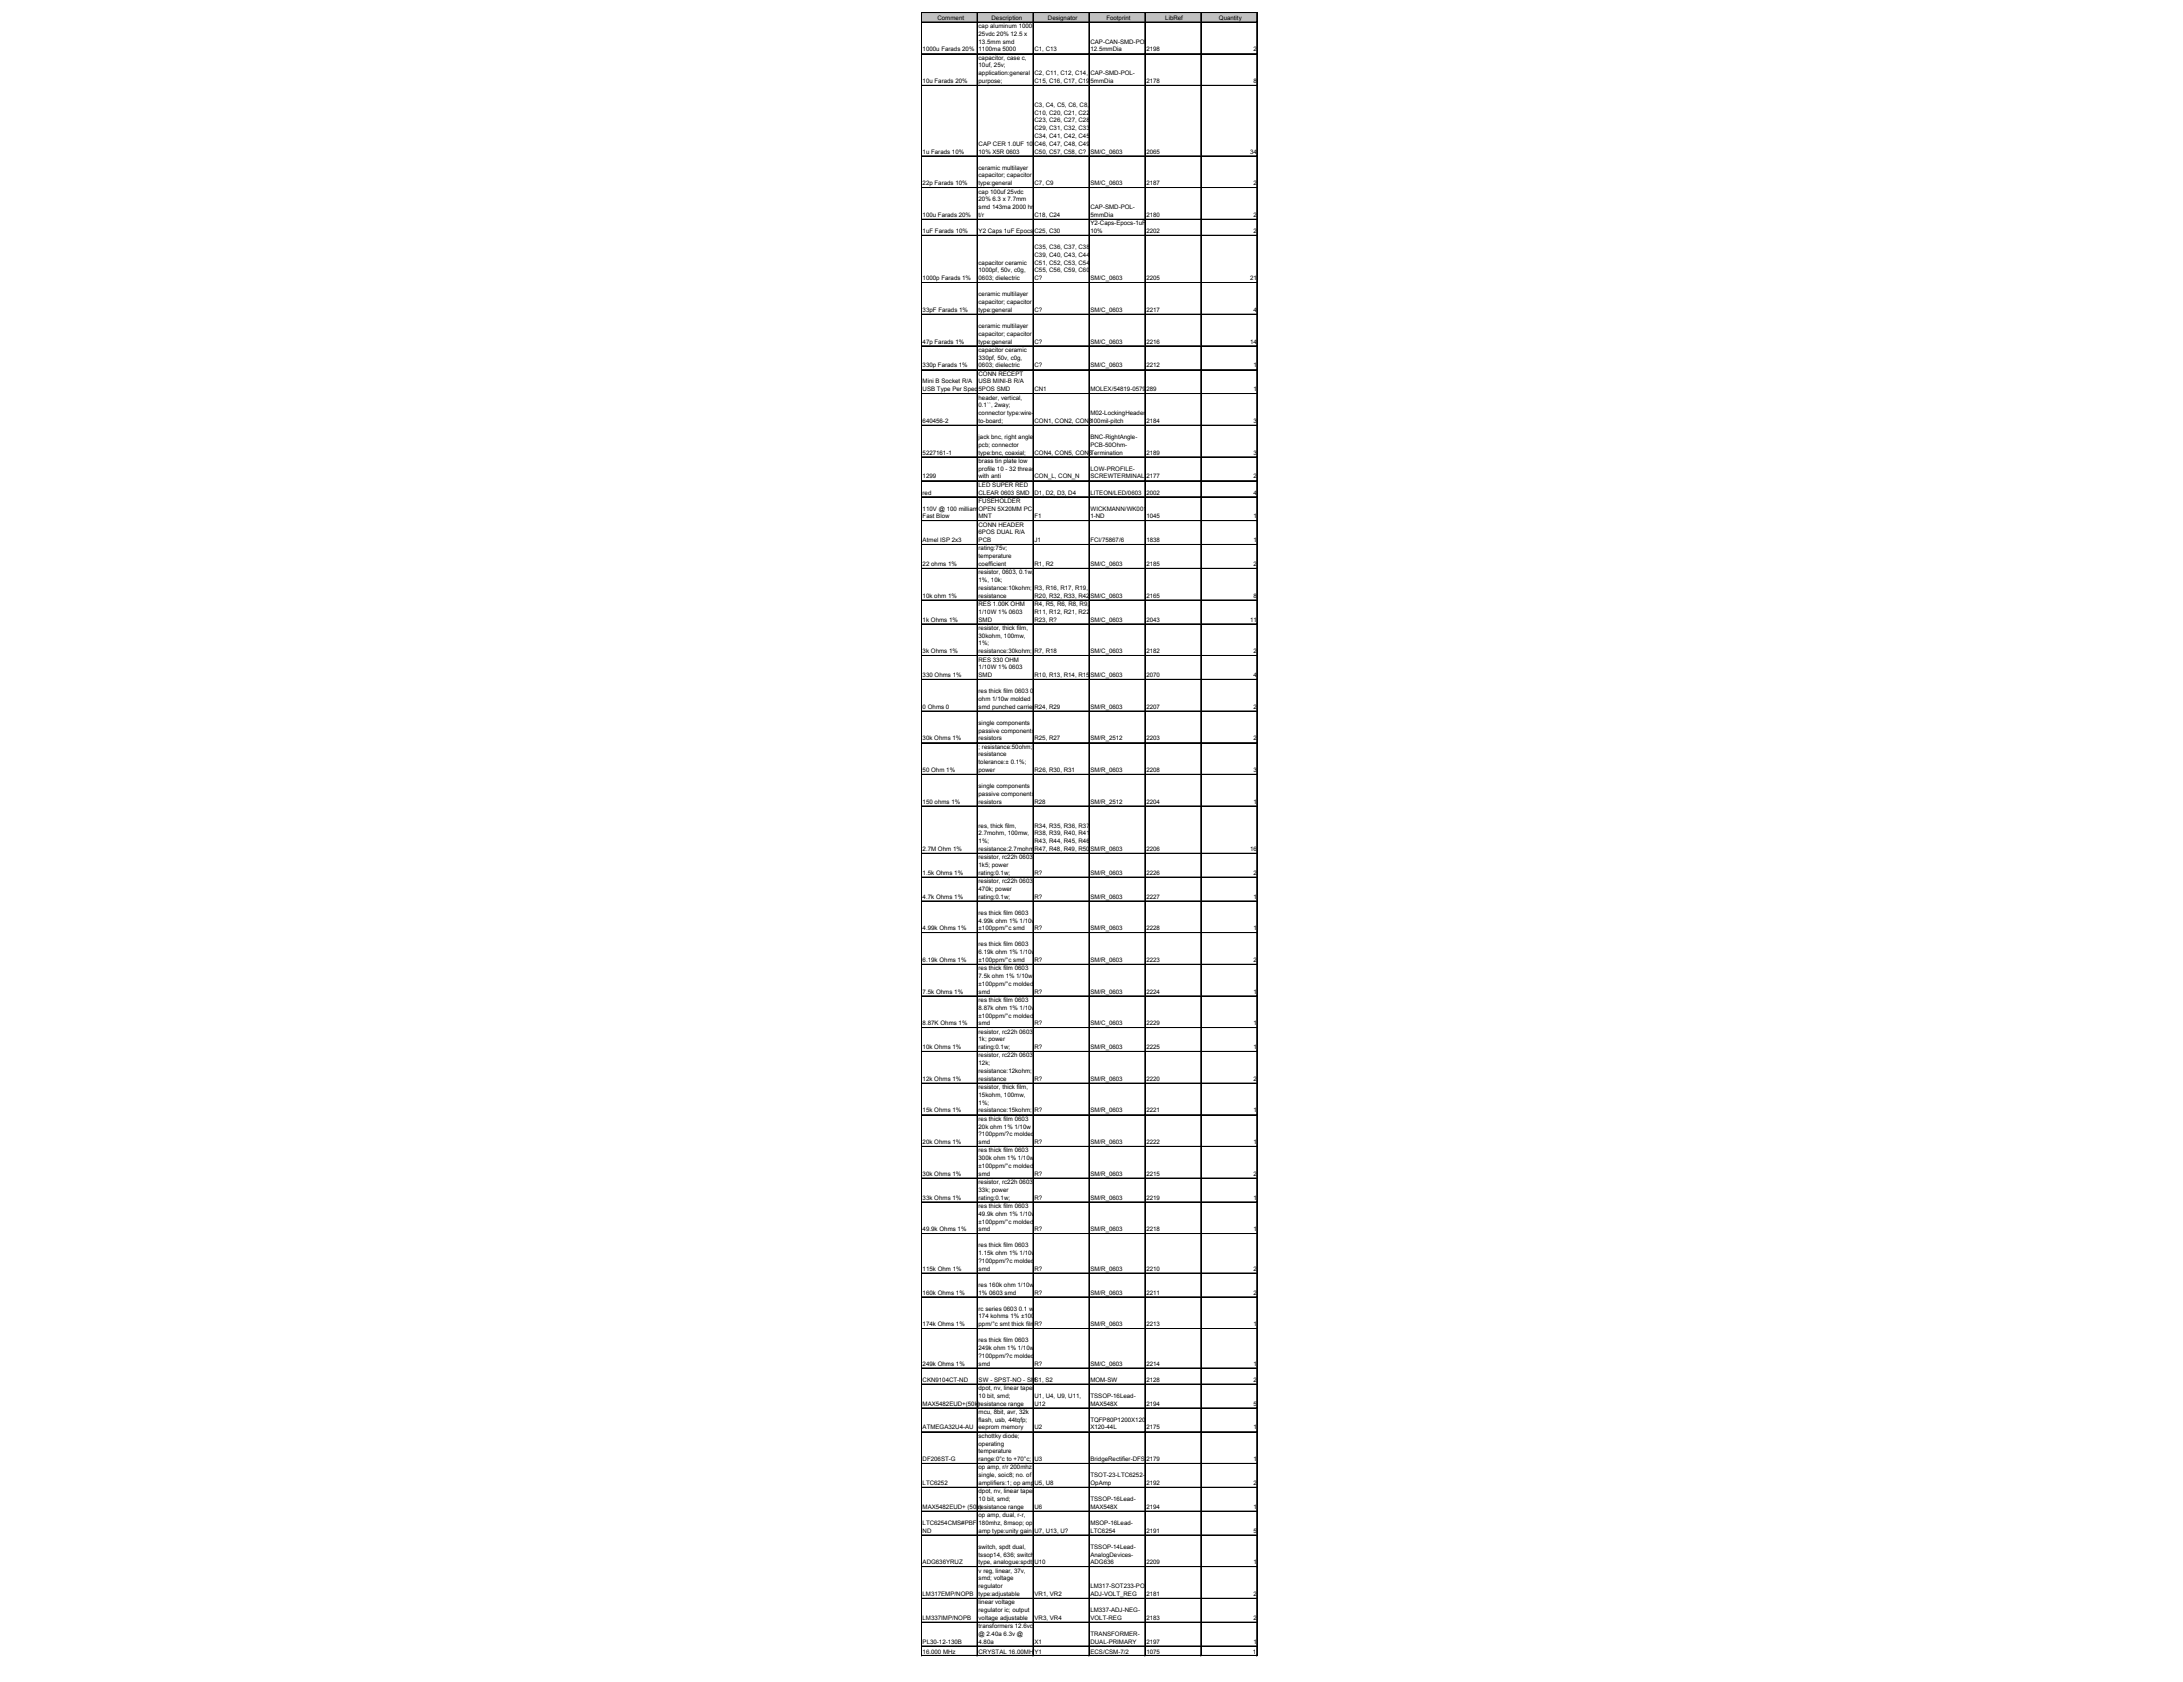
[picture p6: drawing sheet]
<svg xmlns="http://www.w3.org/2000/svg" width="269mm" height="207mm" viewBox="0 0 269 207" stroke-linecap="round" stroke-linejoin="round" font-family="sans-serif">
<defs><g id="words">
<g font-size=".8">
<text x="115.4" y="2.4">Comment</text>
<text x="120.5" y="3.5">cap aluminum 1000uf</text>
<text x="120.5" y="4.4">25vdc 20% 12.5 x</text>
<text x="120.5" y="5.4">13.5mm smd</text>
<text x="122.1" y="2.4">Description</text>
<text x="129" y="2.4">Designator</text>
<text x="134.3" y="5.4">CAP-CAN-SMD-POL-</text>
<text x="136.2" y="2.4">Footprint</text>
<text x="143.5" y="2.4">LibRef</text>
<text x="150.1" y="2.4">Quantity</text>
<text x="113.6" y="6.3">1000u Farads 20%</text>
<text x="113.6" y="10.2">10u Farads 20%</text>
<text x="120.5" y="6.3">1100ma 5000</text>
<text x="120.5" y="7.3">capacitor, case c,</text>
<text x="120.5" y="8.3">10uf, 25v;</text>
<text x="120.5" y="9.3">application:general</text>
<text x="120.5" y="10.2">purpose;</text>
<text x="127.4" y="6.3">C1, C13</text>
<text x="127.4" y="9.3">C2, C11, C12, C14,</text>
<text x="127.4" y="10.2">C15, C16, C17, C19</text>
<text x="134.3" y="6.3">12.5mmDia</text>
<text x="134.3" y="9.3">CAP-SMD-POL-</text>
<text x="134.3" y="10.2">5mmDia</text>
<text x="141.2" y="6.3">2198</text>
<text x="141.2" y="10.2">2178</text>
<text x="154.3" y="6.3">2</text>
<text x="154.3" y="10.2">8</text>
<text x="120.5" y="18">CAP CER 1.0UF 10VC46, C47, C48, C49,</text>
<text x="127.4" y="13.2">C3, C4, C5, C6, C8,</text>
<text x="127.4" y="14.1">C10, C20, C21, C22,</text>
<text x="127.4" y="15.1">C23, C26, C27, C28,</text>
<text x="127.4" y="16">C29, C31, C32, C33,</text>
<text x="127.4" y="17">C34, C41, C42, C45,</text>
<text x="113.6" y="18.9">1u Farads 10%</text>
<text x="113.6" y="22.8">22p Farads 10%</text>
<text x="120.5" y="18.9">10% X5R 0603</text>
<text x="120.5" y="20.9">ceramic multilayer</text>
<text x="120.5" y="21.9">capacitor; capacitor</text>
<text x="120.5" y="22.8">type:general</text>
<text x="120.5" y="23.8">cap 100uf 25vdc</text>
<text x="127.4" y="18.9">C50, C57, C58, C?</text>
<text x="127.4" y="22.8">C7, C9</text>
<text x="134.3" y="18.9">SM/C_0603</text>
<text x="134.3" y="22.8">SM/C_0603</text>
<text x="141.2" y="18.9">2065</text>
<text x="141.2" y="22.8">2187</text>
<text x="154" y="18.9">34</text>
<text x="154.3" y="22.8">2</text>
<text x="113.6" y="26.7">100u Farads 20%</text>
<text x="113.6" y="28.7">1uF Farads 10%</text>
<text x="120.5" y="24.8">20% 6.3 x 7.7mm</text>
<text x="120.5" y="25.8">smd 143ma 2000 hr</text>
<text x="120.5" y="26.7">t/r</text>
<text x="120.5" y="28.7">Y2 Caps 1uF Epocs</text>
<text x="127.4" y="26.7">C18, C24</text>
<text x="127.4" y="28.7">C25, C30</text>
<text x="134.3" y="25.8">CAP-SMD-POL-</text>
<text x="134.3" y="26.7">5mmDia</text>
<text x="134.3" y="27.7">Y2-Caps-Epocs-1uF-</text>
<text x="134.3" y="28.7">10%</text>
<text x="141.2" y="26.7">2180</text>
<text x="141.2" y="28.7">2202</text>
<text x="154.3" y="26.7">2</text>
<text x="154.3" y="28.7">2</text>
<text x="113.6" y="34.5">1000p Farads 1%</text>
<text x="120.5" y="32.6">capacitor ceramic</text>
<text x="120.5" y="33.5">1000pf, 50v, c0g,</text>
<text x="120.5" y="34.5">0603; dielectric</text>
<text x="127.4" y="30.7">C35, C36, C37, C38,</text>
<text x="127.4" y="31.6">C39, C40, C43, C44,</text>
<text x="127.4" y="32.6">C51, C52, C53, C54,</text>
<text x="127.4" y="33.5">C55, C56, C59, C60,</text>
<text x="127.4" y="34.5">C?</text>
<text x="134.3" y="34.5">SM/C_0603</text>
<text x="141.2" y="34.5">2205</text>
<text x="154" y="34.5">21</text>
<text x="113.6" y="38.4">33pF Farads 1%</text>
<text x="120.5" y="36.5">ceramic multilayer</text>
<text x="120.5" y="37.4">capacitor; capacitor</text>
<text x="120.5" y="38.4">type:general</text>
<text x="120.5" y="40.4">ceramic multilayer</text>
<text x="120.5" y="41.3">capacitor; capacitor</text>
<text x="127.4" y="38.4">C?</text>
<text x="134.3" y="38.4">SM/C_0603</text>
<text x="141.2" y="38.4">2217</text>
<text x="154.3" y="38.4">4</text>
<text x="113.6" y="42.3">47p Farads 1%</text>
<text x="113.6" y="45.2">330p Farads 1%</text>
<text x="113.6" y="47.2">Mini B Socket R/A</text>
<text x="120.5" y="42.3">type:general</text>
<text x="120.5" y="43.3">capacitor ceramic</text>
<text x="120.5" y="44.3">330pf, 50v, c0g,</text>
<text x="120.5" y="45.2">0603; dielectric</text>
<text x="120.5" y="46.3">CONN RECEPT</text>
<text x="120.5" y="47.2">USB MINI-B R/A</text>
<text x="127.4" y="42.3">C?</text>
<text x="127.4" y="45.2">C?</text>
<text x="134.3" y="42.3">SM/C_0603</text>
<text x="134.3" y="45.2">SM/C_0603</text>
<text x="141.2" y="42.3">2216</text>
<text x="141.2" y="45.2">2212</text>
<text x="154" y="42.3">14</text>
<text x="154.3" y="45.2">1</text>
<text x="113.6" y="48.2">USB Type Per Spec</text>
<text x="113.6" y="52.1">640456-2</text>
<text x="120.5" y="48.2">5POS SMD</text>
<text x="120.5" y="49.2">header, vertical,</text>
<text x="120.5" y="50.2">0.1``, 2way;</text>
<text x="120.5" y="51.1">connector type:wire-</text>
<text x="120.5" y="52.1">to-board;</text>
<text x="127.4" y="48.2">CN1</text>
<text x="127.4" y="52.1">CON1, CON2, CON3100mil-pitch</text>
<text x="134.3" y="48.2">MOLEX/54819-0579</text>
<text x="134.3" y="51.1">M02-LockingHeader-</text>
<text x="141.2" y="48.2">289</text>
<text x="141.2" y="52.1">2184</text>
<text x="154.3" y="48.2">1</text>
<text x="154.3" y="52.1">3</text>
<text x="113.6" y="56">5227161-1</text>
<text x="113.6" y="58.9">1299</text>
<text x="120.5" y="54">jack bnc, right angle,</text>
<text x="120.5" y="55">pcb; connector</text>
<text x="120.5" y="56">type:bnc, coaxial;</text>
<text x="120.5" y="57">brass tin plate low</text>
<text x="120.5" y="57.9">profile 10 - 32 thread</text>
<text x="120.5" y="58.9">with anti</text>
<text x="120.5" y="59.9">LED SUPER RED</text>
<text x="127.4" y="56">CON4, CON5, CON6Termination</text>
<text x="127.4" y="58.9">CON_L, CON_N</text>
<text x="134.3" y="54">BNC-RightAngle-</text>
<text x="134.3" y="55">PCB-50Ohm-</text>
<text x="134.3" y="57.9">LOW-PROFILE-</text>
<text x="134.3" y="58.9">SCREWTERMINAL</text>
<text x="141.2" y="56">2189</text>
<text x="141.2" y="58.9">2177</text>
<text x="154.3" y="56">3</text>
<text x="154.3" y="58.9">2</text>
<text x="113.6" y="60.9">red</text>
<text x="113.6" y="62.9">110V @ 100 milliam</text>
<text x="113.6" y="63.8">Fast Blow</text>
<text x="120.4" y="62.9">p</text>
<text x="120.5" y="60.9">CLEAR 0603 SMD</text>
<text x="120.5" y="61.9">FUSEHOLDER</text>
<text x="120.5" y="62.9">OPEN 5X20MM PC</text>
<text x="120.5" y="63.8">MNT</text>
<text x="120.5" y="64.8">CONN HEADER</text>
<text x="120.5" y="65.8">6POS DUAL R/A</text>
<text x="127.4" y="60.9">D1, D2, D3, D4</text>
<text x="127.4" y="63.8">F1</text>
<text x="134.3" y="60.9">LITEON/LED/0603</text>
<text x="134.3" y="62.9">WICKMANN/WK001</text>
<text x="134.3" y="63.8">1-ND</text>
<text x="141.2" y="60.9">2002</text>
<text x="141.2" y="63.8">1045</text>
<text x="154.3" y="60.9">4</text>
<text x="154.3" y="63.8">1</text>
<text x="113.6" y="66.8">Atmel ISP 2x3</text>
<text x="113.6" y="69.7">22 ohms 1%</text>
<text x="120.5" y="66.8">PCB</text>
<text x="120.5" y="67.8">rating:75v;</text>
<text x="120.5" y="68.7">temperature</text>
<text x="120.5" y="69.7">coefficient</text>
<text x="120.5" y="70.7">resistor, 0603, 0.1w,</text>
<text x="120.5" y="71.7">1%, 10k;</text>
<text x="127.4" y="66.8">J1</text>
<text x="127.4" y="69.7">R1, R2</text>
<text x="134.3" y="66.8">FCI/75867/6</text>
<text x="134.3" y="69.7">SM/C_0603</text>
<text x="141.2" y="66.8">1838</text>
<text x="141.2" y="69.7">2185</text>
<text x="154.3" y="66.8">1</text>
<text x="154.3" y="69.7">2</text>
<text x="113.6" y="73.6">10k ohm 1%</text>
<text x="113.6" y="76.5">1k Ohms 1%</text>
<text x="120.5" y="72.6">resistance:10kohm;</text>
<text x="120.5" y="73.6">resistance</text>
<text x="120.5" y="74.6">RES 1.00K OHM</text>
<text x="120.5" y="75.6">1/10W 1% 0603</text>
<text x="120.5" y="76.5">SMD</text>
<text x="120.5" y="77.5">resistor, thick film,</text>
<text x="127.4" y="72.6">R3, R16, R17, R19,</text>
<text x="127.4" y="73.6">R20, R32, R33, R42</text>
<text x="127.4" y="74.6">R4, R5, R6, R8, R9,</text>
<text x="127.4" y="75.6">R11, R12, R21, R22,</text>
<text x="127.4" y="76.5">R23, R?</text>
<text x="134.3" y="73.6">SM/C_0603</text>
<text x="134.3" y="76.5">SM/C_0603</text>
<text x="141.2" y="73.6">2165</text>
<text x="141.2" y="76.5">2043</text>
<text x="154" y="76.5">11</text>
<text x="154.3" y="73.6">8</text>
<text x="113.6" y="80.4">3k Ohms 1%</text>
<text x="113.6" y="83.4">330 Ohms 1%</text>
<text x="120.5" y="78.5">30kohm, 100mw,</text>
<text x="120.5" y="79.5">1%;</text>
<text x="120.5" y="80.4">resistance:30kohm;</text>
<text x="120.5" y="81.4">RES 330 OHM</text>
<text x="120.5" y="82.4">1/10W 1% 0603</text>
<text x="120.5" y="83.4">SMD</text>
<text x="127.4" y="80.4">R7, R18</text>
<text x="127.4" y="83.4">R10, R13, R14, R15</text>
<text x="134.3" y="80.4">SM/C_0603</text>
<text x="134.3" y="83.4">SM/C_0603</text>
<text x="141.2" y="80.4">2182</text>
<text x="141.2" y="83.4">2070</text>
<text x="154.3" y="80.4">2</text>
<text x="154.3" y="83.4">4</text>
<text x="113.6" y="87.3">0 Ohms 0</text>
<text x="120.5" y="85.3">res thick film 0603 0</text>
<text x="120.5" y="86.3">ohm 1/10w molded</text>
<text x="120.5" y="87.3">smd punched carrier</text>
<text x="120.5" y="89.2">single components</text>
<text x="127.4" y="87.3">R24, R29</text>
<text x="134.3" y="87.3">SM/R_0603</text>
<text x="141.2" y="87.3">2207</text>
<text x="154.3" y="87.3">2</text>
<text x="113.6" y="91.2">30k Ohms 1%</text>
<text x="113.6" y="95.1">50 Ohm 1%</text>
<text x="120.5" y="90.2">passive components</text>
<text x="120.5" y="91.2">resistors</text>
<text x="120.5" y="92.2">; resistance:50ohm;</text>
<text x="120.5" y="93.1">resistance</text>
<text x="120.5" y="94.1">tolerance:± 0.1%;</text>
<text x="120.5" y="95.1">power</text>
<text x="127.4" y="91.2">R25, R27</text>
<text x="127.4" y="95.1">R26, R30, R31</text>
<text x="134.3" y="91.2">SM/R_2512</text>
<text x="134.3" y="95.1">SM/R_0603</text>
<text x="141.2" y="91.2">2203</text>
<text x="141.2" y="95.1">2208</text>
<text x="154.3" y="91.2">2</text>
<text x="154.3" y="95.1">3</text>
<text x="113.6" y="99">150 ohms 1%</text>
<text x="120.5" y="97">single components</text>
<text x="120.5" y="98">passive components</text>
<text x="120.5" y="99">resistors</text>
<text x="120.5" y="101.9">res, thick film,</text>
<text x="127.4" y="99">R28</text>
<text x="127.4" y="101.9">R34, R35, R36, R37,</text>
<text x="134.3" y="99">SM/R_2512</text>
<text x="141.2" y="99">2204</text>
<text x="154.3" y="99">1</text>
<text x="113.6" y="104.8">2.7M Ohm 1%</text>
<text x="113.6" y="107.7">1.5k Ohms 1%</text>
<text x="120.5" y="102.8">2.7mohm, 100mw,</text>
<text x="120.5" y="103.8">1%;</text>
<text x="120.5" y="104.8">resistance:2.7mohm</text>
<text x="120.5" y="105.8">resistor, rc22h 0603</text>
<text x="120.5" y="106.7">1k5; power</text>
<text x="120.5" y="107.7">rating:0.1w;</text>
<text x="127.3" y="104.8">;</text>
<text x="127.4" y="102.8">R38, R39, R40, R41,</text>
<text x="127.4" y="103.8">R43, R44, R45, R46,</text>
<text x="127.4" y="104.8">R47, R48, R49, R50</text>
<text x="127.4" y="107.7">R?</text>
<text x="134.3" y="104.8">SM/R_0603</text>
<text x="134.3" y="107.7">SM/R_0603</text>
<text x="141.2" y="104.8">2206</text>
<text x="141.2" y="107.7">2226</text>
<text x="154" y="104.8">16</text>
<text x="154.3" y="107.7">2</text>
<text x="113.6" y="110.6">4.7k Ohms 1%</text>
<text x="120.5" y="108.7">resistor, rc22h 0603</text>
<text x="120.5" y="109.7">470k; power</text>
<text x="120.5" y="110.6">rating:0.1w;</text>
<text x="120.5" y="112.6">res thick film 0603</text>
<text x="120.5" y="113.6">4.99k ohm 1% 1/10w</text>
<text x="127.4" y="110.6">R?</text>
<text x="134.3" y="110.6">SM/R_0603</text>
<text x="141.2" y="110.6">2227</text>
<text x="154.3" y="110.6">1</text>
<text x="113.6" y="114.5">4.99k Ohms 1%</text>
<text x="113.6" y="118.4">6.19k Ohms 1%</text>
<text x="120.5" y="114.5">±100ppm/°c smd</text>
<text x="120.5" y="116.5">res thick film 0603</text>
<text x="120.5" y="117.5">6.19k ohm 1% 1/10w</text>
<text x="120.5" y="118.4">±100ppm/°c smd</text>
<text x="120.5" y="119.5">res thick film 0603</text>
<text x="127.4" y="114.5">R?</text>
<text x="127.4" y="118.4">R?</text>
<text x="134.3" y="114.5">SM/R_0603</text>
<text x="134.3" y="118.4">SM/R_0603</text>
<text x="141.2" y="114.5">2228</text>
<text x="141.2" y="118.4">2223</text>
<text x="154.3" y="114.5">1</text>
<text x="154.3" y="118.4">2</text>
<text x="113.6" y="122.3">7.5k Ohms 1%</text>
<text x="120.5" y="120.4">7.5k ohm 1% 1/10w</text>
<text x="120.5" y="121.4">±100ppm/°c molded</text>
<text x="120.5" y="122.3">smd</text>
<text x="120.5" y="123.4">res thick film 0603</text>
<text x="120.5" y="124.3">8.87k ohm 1% 1/10w</text>
<text x="120.5" y="125.3">±100ppm/°c molded</text>
<text x="127.4" y="122.3">R?</text>
<text x="134.3" y="122.3">SM/R_0603</text>
<text x="141.2" y="122.3">2224</text>
<text x="154.3" y="122.3">1</text>
<text x="113.6" y="126.2">8.87K Ohms 1%</text>
<text x="113.6" y="129.2">10k Ohms 1%</text>
<text x="120.5" y="126.2">smd</text>
<text x="120.5" y="127.2">resistor, rc22h 0603</text>
<text x="120.5" y="128.2">1k; power</text>
<text x="120.5" y="129.2">rating:0.1w;</text>
<text x="120.5" y="130.2">resistor, rc22h 0603</text>
<text x="120.5" y="131.1">12k;</text>
<text x="127.4" y="126.2">R?</text>
<text x="127.4" y="129.2">R?</text>
<text x="134.3" y="126.2">SM/C_0603</text>
<text x="134.3" y="129.2">SM/R_0603</text>
<text x="141.2" y="126.2">2229</text>
<text x="141.2" y="129.2">2225</text>
<text x="154.3" y="126.2">1</text>
<text x="154.3" y="129.2">1</text>
<text x="113.6" y="133.1">12k Ohms 1%</text>
<text x="113.6" y="137">15k Ohms 1%</text>
<text x="120.5" y="132.1">resistance:12kohm;</text>
<text x="120.5" y="133.1">resistance</text>
<text x="120.5" y="134.1">resistor, thick film,</text>
<text x="120.5" y="135">15kohm, 100mw,</text>
<text x="120.5" y="136">1%;</text>
<text x="120.5" y="137">resistance:15kohm;</text>
<text x="120.5" y="138">res thick film 0603</text>
<text x="127.4" y="133.1">R?</text>
<text x="127.4" y="137">R?</text>
<text x="134.3" y="133.1">SM/R_0603</text>
<text x="134.3" y="137">SM/R_0603</text>
<text x="141.2" y="133.1">2220</text>
<text x="141.2" y="137">2221</text>
<text x="154.3" y="133.1">2</text>
<text x="154.3" y="137">1</text>
<text x="113.6" y="140.9">20k Ohms 1%</text>
<text x="120.5" y="138.9">20k ohm 1% 1/10w</text>
<text x="120.5" y="139.9">?100ppm/?c molded</text>
<text x="120.5" y="140.9">smd</text>
<text x="120.5" y="141.9">res thick film 0603</text>
<text x="120.5" y="142.8">300k ohm 1% 1/10w</text>
<text x="120.5" y="143.8">±100ppm/°c molded</text>
<text x="127.4" y="140.9">R?</text>
<text x="134.3" y="140.9">SM/R_0603</text>
<text x="141.2" y="140.9">2222</text>
<text x="154.3" y="140.9">1</text>
<text x="113.6" y="144.8">30k Ohms 1%</text>
<text x="113.6" y="147.7">33k Ohms 1%</text>
<text x="120.5" y="144.8">smd</text>
<text x="120.5" y="145.8">resistor, rc22h 0603</text>
<text x="120.5" y="146.7">33k; power</text>
<text x="120.5" y="147.7">rating:0.1w;</text>
<text x="120.5" y="148.7">res thick film 0603</text>
<text x="120.5" y="149.7">49.9k ohm 1% 1/10w</text>
<text x="127.4" y="144.8">R?</text>
<text x="127.4" y="147.7">R?</text>
<text x="134.3" y="144.8">SM/R_0603</text>
<text x="134.3" y="147.7">SM/R_0603</text>
<text x="141.2" y="144.8">2215</text>
<text x="141.2" y="147.7">2219</text>
<text x="154.3" y="144.8">2</text>
<text x="154.3" y="147.7">1</text>
<text x="113.6" y="151.6">49.9k Ohms 1%</text>
<text x="120.5" y="150.6">±100ppm/°c molded</text>
<text x="120.5" y="151.6">smd</text>
<text x="120.5" y="153.6">res thick film 0603</text>
<text x="120.5" y="154.5">1.15k ohm 1% 1/10w</text>
<text x="120.5" y="155.5">?100ppm/?c molded</text>
<text x="127.4" y="151.6">R?</text>
<text x="134.3" y="151.6">SM/R_0603</text>
<text x="141.2" y="151.6">2218</text>
<text x="154.3" y="151.6">1</text>
<text x="113.6" y="156.5">115k Ohm 1%</text>
<text x="113.6" y="159.4">160k Ohms 1%</text>
<text x="120.5" y="156.5">smd</text>
<text x="120.5" y="158.4">res 160k ohm 1/10w</text>
<text x="120.5" y="159.4">1% 0603 smd</text>
<text x="120.5" y="161.4">rc series 0603 0.1 w</text>
<text x="127.4" y="156.5">R?</text>
<text x="127.4" y="159.4">R?</text>
<text x="134.3" y="156.5">SM/R_0603</text>
<text x="134.3" y="159.4">SM/R_0603</text>
<text x="141.2" y="156.5">2210</text>
<text x="141.2" y="159.4">2211</text>
<text x="154.3" y="156.5">2</text>
<text x="154.3" y="159.4">2</text>
<text x="113.6" y="163.3">174k Ohms 1%</text>
<text x="120.5" y="162.3">174 kohms 1% ±100</text>
<text x="120.5" y="163.3">ppm/°c smt thick filmR?</text>
<text x="120.5" y="165.3">res thick film 0603</text>
<text x="120.5" y="166.2">249k ohm 1% 1/10w</text>
<text x="120.5" y="167.2">?100ppm/?c molded</text>
<text x="134.3" y="163.3">SM/R_0603</text>
<text x="141.2" y="163.3">2213</text>
<text x="154.3" y="163.3">1</text>
<text x="113.6" y="168.1">249k Ohms 1%</text>
<text x="113.6" y="170.1">CKN9104CT-ND</text>
<text x="113.6" y="173.1">MAX5482EUD+(50k)resistance range</text>
<text x="120.5" y="168.1">smd</text>
<text x="120.5" y="170.1">SW - SPST-NO - SMS1, S2</text>
<text x="120.5" y="171.1">dpot, nv, linear taper,</text>
<text x="120.5" y="172.1">10 bit, smd;</text>
<text x="127.4" y="168.1">R?</text>
<text x="127.4" y="172.1">U1, U4, U9, U11,</text>
<text x="127.4" y="173.1">U12</text>
<text x="134.3" y="168.1">SM/C_0603</text>
<text x="134.3" y="170.1">MOM-SW</text>
<text x="134.3" y="172.1">TSSOP-16Lead-</text>
<text x="134.3" y="173.1">MAX548X</text>
<text x="141.2" y="168.1">2214</text>
<text x="141.2" y="170.1">2128</text>
<text x="141.2" y="173.1">2194</text>
<text x="154.3" y="168.1">1</text>
<text x="154.3" y="170.1">2</text>
<text x="154.3" y="173.1">5</text>
<text x="113.6" y="176">ATMEGA32U4-AU</text>
<text x="113.6" y="179.9">DF206ST-G</text>
<text x="120.5" y="174.1">mcu, 8bit, avr, 32k</text>
<text x="120.5" y="175">flash, usb, 44tqfp;</text>
<text x="120.5" y="176">eeprom memory</text>
<text x="120.5" y="177">schottky diode;</text>
<text x="120.5" y="178">operating</text>
<text x="120.5" y="178.9">temperature</text>
<text x="120.5" y="179.9">range:0°c to +70°c;</text>
<text x="127.4" y="176">U2</text>
<text x="127.4" y="179.9">U3</text>
<text x="134.3" y="175">TQFP80P1200X1200</text>
<text x="134.3" y="176">X120-44L</text>
<text x="134.3" y="179.9">BridgeRectifier-DFS</text>
<text x="141.2" y="176">2175</text>
<text x="141.2" y="179.9">2179</text>
<text x="154.3" y="176">1</text>
<text x="154.3" y="179.9">1</text>
<text x="113.6" y="182.8">LTC6252</text>
<text x="113.6" y="185.8">MAX5482EUD+ (50k)</text>
<text x="120.5" y="180.9">op amp, r/r 200mhz</text>
<text x="120.5" y="181.9">single, soic8; no. of</text>
<text x="120.5" y="182.8">amplifiers:1; op amp</text>
<text x="120.5" y="183.8">dpot, nv, linear taper,</text>
<text x="120.5" y="184.8">10 bit, smd;</text>
<text x="120.5" y="185.8">resistance range</text>
<text x="127.4" y="182.8">U5, U8</text>
<text x="127.4" y="185.8">U6</text>
<text x="134.3" y="181.9">TSOT-23-LTC6252-</text>
<text x="134.3" y="182.8">OpAmp</text>
<text x="134.3" y="184.8">TSSOP-16Lead-</text>
<text x="134.3" y="185.8">MAX548X</text>
<text x="141.2" y="182.8">2192</text>
<text x="141.2" y="185.8">2194</text>
<text x="154.3" y="182.8">2</text>
<text x="154.3" y="185.8">1</text>
<text x="113.6" y="187.7">LTC6254CMS#PBF-</text>
<text x="113.6" y="188.7">ND</text>
<text x="120.5" y="186.8">op amp, dual, r-r,</text>
<text x="120.5" y="187.7">180mhz, 8msop; op</text>
<text x="120.5" y="188.7">amp type:unity gain</text>
<text x="120.5" y="190.7">switch, spdt dual,</text>
<text x="120.5" y="191.6">tssop14, 636; switch</text>
<text x="127.4" y="188.7">U7, U13, U?</text>
<text x="134.3" y="187.7">MSOP-16Lead-</text>
<text x="134.3" y="188.7">LTC6254</text>
<text x="134.3" y="190.7">TSSOP-14Lead-</text>
<text x="134.3" y="191.6">AnalogDevices-</text>
<text x="141.2" y="188.7">2191</text>
<text x="154.3" y="188.7">5</text>
<text x="113.6" y="192.6">ADG636YRUZ</text>
<text x="113.6" y="196.5">LM317EMP/NOPB</text>
<text x="120.5" y="192.6">type, analogue:spdt;</text>
<text x="120.5" y="193.6">v reg, linear, 37v,</text>
<text x="120.5" y="194.6">smd; voltage</text>
<text x="120.5" y="195.5">regulator</text>
<text x="120.5" y="196.5">type:adjustable</text>
<text x="120.5" y="197.5">linear voltage</text>
<text x="127.4" y="192.6">U10</text>
<text x="127.4" y="196.5">VR1, VR2</text>
<text x="134.3" y="192.6">ADG636</text>
<text x="134.3" y="195.5">LM317-SOT233-POS-</text>
<text x="134.3" y="196.5">ADJ-VOLT_REG</text>
<text x="141.2" y="192.6">2209</text>
<text x="141.2" y="196.5">2181</text>
<text x="154.3" y="192.6">1</text>
<text x="154.3" y="196.5">2</text>
<text x="113.6" y="199.4">LM337IMP/NOPB</text>
<text x="113.6" y="202.4">PL30-12-130B</text>
<text x="113.6" y="203.6">16.000 MHz</text>
<text x="120.5" y="198.5">regulator ic; output</text>
<text x="120.5" y="199.4">voltage adjustable</text>
<text x="120.5" y="200.4">transformers 12.6vct</text>
<text x="120.5" y="201.4">@ 2.40a 6.3v @</text>
<text x="120.5" y="202.4">4.80a</text>
<text x="120.5" y="203.6">CRYSTAL 16.00MHZ 20PF SMD</text>
<text x="127.4" y="199.4">VR3, VR4</text>
<text x="127.4" y="202.4">X1</text>
<text x="127.4" y="203.6">Y1</text>
<text x="134.3" y="198.5">LM337-ADJ-NEG-</text>
<text x="134.3" y="199.4">VOLT-REG</text>
<text x="134.3" y="201.4">TRANSFORMER-</text>
<text x="134.3" y="202.4">DUAL-PRIMARY</text>
<text x="134.3" y="203.6">ECS/CSM-7/2</text>
<text x="141.2" y="199.4">2183</text>
<text x="141.2" y="202.4">2197</text>
<text x="141.2" y="203.6">1075</text>
<text x="154.3" y="203.6">1</text>
<text x="154.3" y="199.4">2</text>
<text x="154.3" y="202.4">1</text>
</g>
</g></defs>
<path d="M113.5 1.6h41.3v1.2h-41.3z" fill="#c0c0c0"/>
<g fill="none" stroke="#000" stroke-width=".12">
<path d="M113.4 1.5v202.4M113.5 1.5v202.4M113.5 1.5h41.3M113.5 1.6h41.3M113.5 2.7h41.3M113.5 2.8h41.3M113.5 6.6h41.3M113.5 6.7h41.3M113.5 10.5h41.3M113.5 19.2h41.3M120.3 1.6v202.3M120.4 1.6v202.3"/>
<path d="M127.2 1.6v202.3M134.1 1.6v202.3M141 1.6v202.3M147.9 1.6v202.3M154.8 1.6v202.3M113.5 23.1h41.3M113.5 27h41.3M113.5 29h41.3M113.5 34.8h41.3M113.5 38.7h41.3M113.5 42.6h41.3M113.5 45.5h41.3"/>
<path d="M113.5 45.6h41.3M113.5 48.4h41.3M113.5 48.5h41.3M113.5 52.3h41.3M113.5 52.4h41.3M113.5 56.2h41.3M113.5 56.3h41.3M113.5 59.2h41.3M113.5 61.2h41.3M113.5 64.1h41.3M113.5 67h41.3M113.5 67.1h41.3"/>
<path d="M113.5 70h41.3M113.5 73.9h41.3M113.5 76.8h41.3M113.5 80.7h41.3M113.5 83.6h41.3M113.5 83.7h41.3M113.5 87.5h41.3M113.5 87.6h41.3M113.5 91.4h41.3M113.5 91.5h41.3M113.5 95.3h41.3M113.5 95.4h41.3"/>
<path d="M113.5 99.2h41.3M113.5 99.3h41.3M113.5 105h41.3M113.5 105.1h41.3M113.5 108h41.3M113.5 110.9h41.3M113.5 111h41.3M113.5 114.8h41.3M113.5 114.9h41.3M113.5 118.7h41.3M113.5 118.8h41.3M113.5 122.6h41.3"/>
<path d="M113.5 122.7h41.3M113.5 126.5h41.3M113.5 126.6h41.3M113.5 129.4h41.3M113.5 129.5h41.3M113.5 133.3h41.3M113.5 133.4h41.3M113.5 137.2h41.3M113.5 137.3h41.3M113.5 141.1h41.3M113.5 141.2h41.3M113.5 145h41.3"/>
<path d="M113.5 145.1h41.3M113.5 148h41.3M113.5 151.9h41.3M113.5 156.7h41.3M113.5 156.8h41.3M113.5 159.7h41.3M113.5 163.6h41.3M113.5 168.4h41.3M113.5 168.5h41.3M113.5 170.4h41.3M113.5 173.3h41.3M113.5 173.4h41.3"/>
<path d="M113.5 176.3h41.3M113.5 180.2h41.3M113.5 183.1h41.3M113.5 186h41.3M113.5 186.1h41.3M113.5 189h41.3M113.5 192.9h41.3M113.5 196.8h41.3M113.5 199.7h41.3M113.5 199.8h41.3M113.5 202.6h41.3M113.5 202.7h41.3"/>
<path d="M113.5 203.8h41.3M113.5 203.9h41.3"/>
</g>
<use href="#words"/>
</svg>
